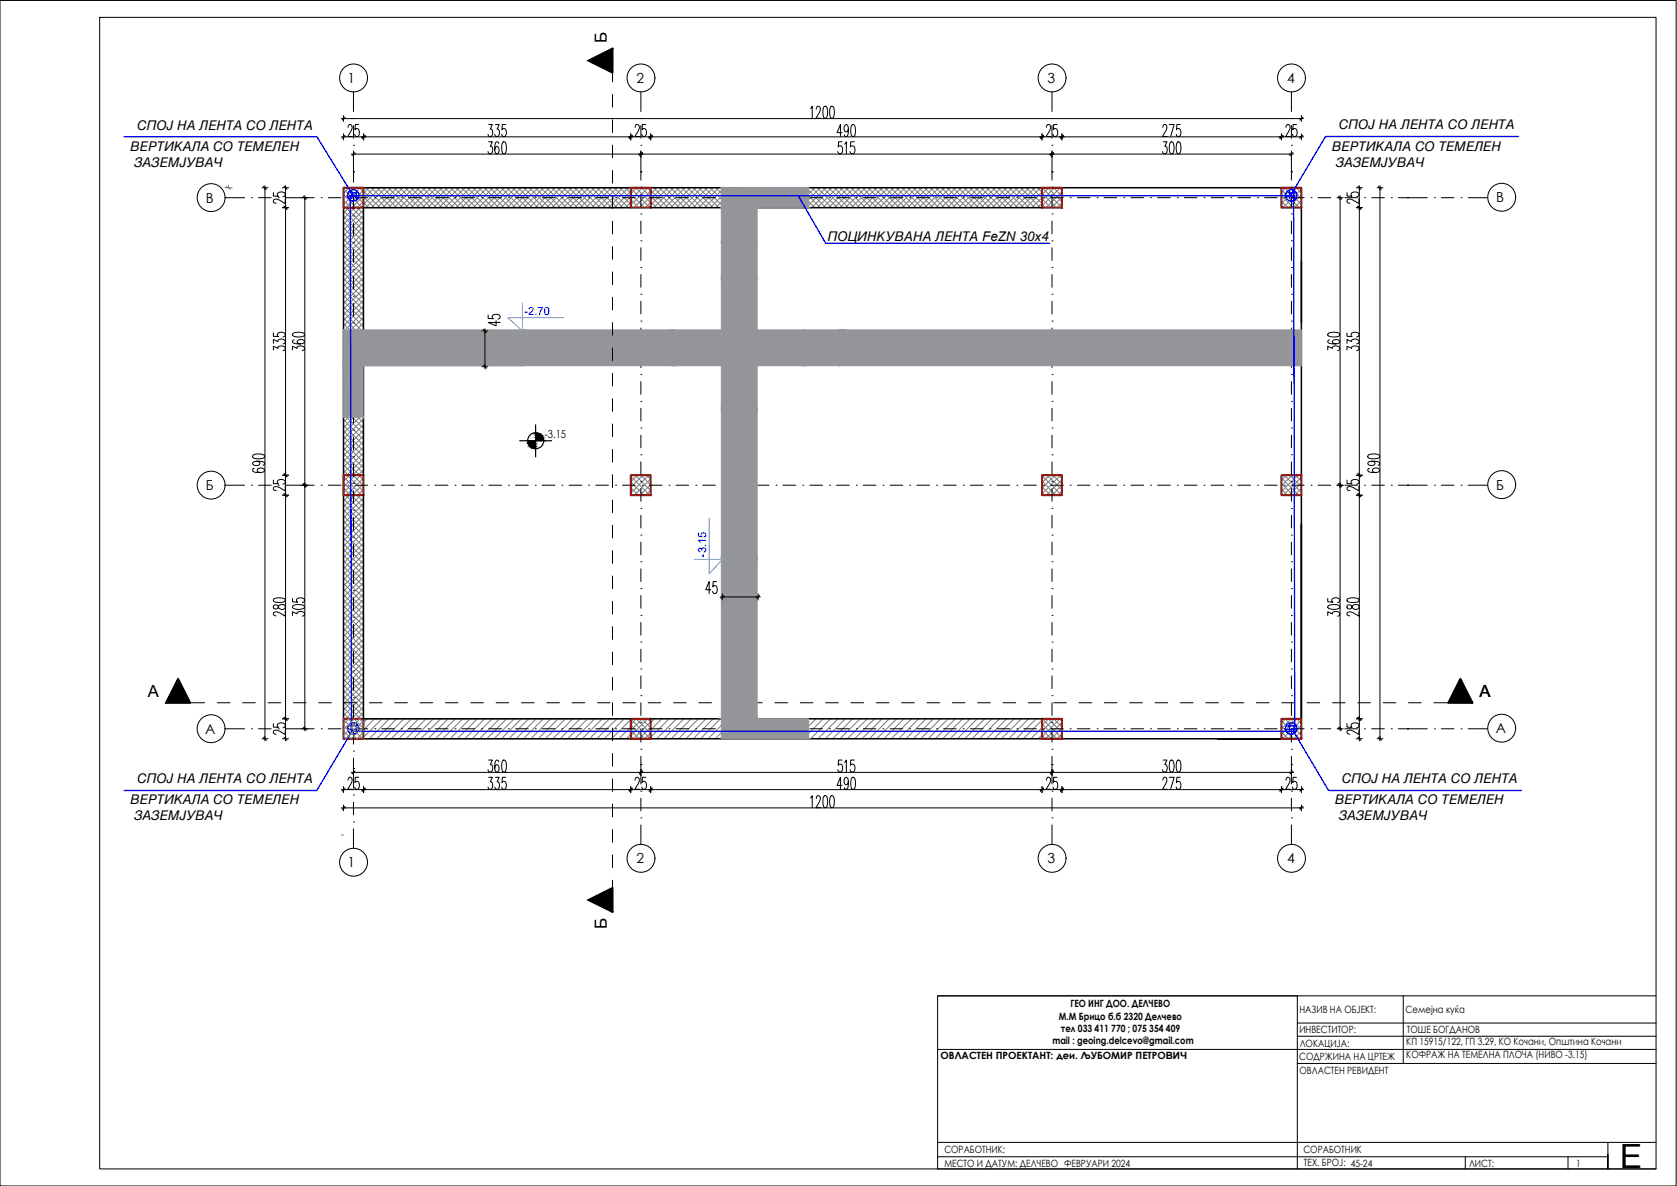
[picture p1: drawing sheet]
<svg xmlns="http://www.w3.org/2000/svg" width="420mm" height="297mm" viewBox="0 0 420 297" stroke-linecap="round" stroke-linejoin="round" font-family="sans-serif">
<defs><g id="words">
<text font-size="8.4" x="405.9" y="292.4">E</text>
<g font-size="4.2">
<text x="152.1" y="10.7" transform="rotate(-90 152.1 10.7)">Б</text>
<text x="37" y="174.7">А</text>
<text x="370.7" y="174.7">А</text>
<text x="152.1" y="232.8" transform="rotate(-90 152.1 232.8)">Б</text>
</g>
<g font-size="3.5">
<text x="87.1" y="20.7">1</text>
<text x="159.5" y="20.7">2</text>
<text x="262.5" y="20.7">3</text>
<text x="322.5" y="20.7">4</text>
<text x="51.6" y="50.7">В</text>
<text x="374.9" y="50.6">В</text>
<text x="51.6" y="122.8">Б</text>
<text x="374.9" y="122.6">Б</text>
<text x="51.4" y="183.7">А</text>
<text x="374.8" y="183.6">А</text>
<text x="87.1" y="217.2">1</text>
<text x="159.5" y="216.2">2</text>
<text x="262.5" y="216.2">3</text>
<text x="322.5" y="216.2">4</text>
</g>
<g font-size="3.3">
<text x="34.4" y="32.5">SPOJ NA LENTA SO LENTA</text>
<text x="335.4" y="32.4">SPOJ NA LENTA SO LENTA</text>
<text x="32.6" y="37.7">VERTIKALA SO TEMELEN</text>
<text x="33.7" y="41.8">ZAZEMJUVA^</text>
<text x="333.7" y="37.7">VERTIKALA SO TEMELEN</text>
<text x="334.7" y="41.7">ZAZEMJUVA^</text>
<text x="207.4" y="60.4">POCINKUVANA LENTA FeZN 30h4</text>
<text x="34.4" y="196.2">SPOJ NA LENTA SO LENTA</text>
<text x="336.2" y="196.2">SPOJ NA LENTA SO LENTA</text>
<text x="32.6" y="201.5">VERTIKALA SO TEMELEN</text>
<text x="334.4" y="201.5">VERTIKALA SO TEMELEN</text>
<text x="33.7" y="205.5">ZAZEMJUVA^</text>
<text x="335.5" y="205.5">ZAZEMJUVA^</text>
</g>
<g font-size="2.8" fill="#00f">
<text x="131.4" y="78.8">-2.70</text>
<text x="176.9" y="139.7" transform="rotate(-90 176.9 139.7)">-3.15</text>
</g>
<text font-size="2.8" x="136.5" y="109.6">-3.15</text>
<g font-size="2.5">
<text x="265.3" y="255.3">М.М Брицо б.б 2320 Делчево</text>
<text x="268.2" y="252.3">ГЕО ИНГ ДОО. ДЕЛЧЕВО</text>
<text x="325.5" y="253.8">НАЗИВ НА ОБЈЕКТ:</text>
<text x="352.2" y="253.6">Семејна куќа</text>
<text x="263.7" y="261.5">mail : geoing.delcevo@gmail.com</text>
<text x="265.8" y="258.4">тел 033 411 770 ; 075 354 409</text>
<text x="325.5" y="258.6">ИНВЕСТИТОР:</text>
<text x="325.6" y="262.2">ЛОКАЦИЈА:</text>
<text x="352.3" y="261.7">КП 15915/122, ГП 3.29, КО Кочани, Општина Кочани</text>
<text x="352.5" y="258.7">ТОШЕ БОГДАНОВ</text>
<text x="235.6" y="265.2">ОВЛАСТЕН ПРОЕКТАНТ: деи. ЉУБОМИР ПЕТРОВИЧ</text>
<text x="325.5" y="265.5">СОДРЖИНА НА ЦРТЕЖ</text>
<text x="325.6" y="268.9">ОВЛАСТЕН РЕВИДЕНТ</text>
<text x="352.3" y="264.9">КОФРАЖ НА ТЕМЕЛНА ПЛОЧА (НИВО -3.15)</text>
<text x="236.6" y="288.7">СОРАБОТНИК:</text>
<text x="236.6" y="292.2">МЕСТО И ДАТУМ: ДЕЛЧЕВО ФЕВРУАРИ 2024</text>
<text x="326.6" y="288.8">СОРАБОТНИК</text>
<text x="326.7" y="292.1">ТЕХ. БРОЈ: 45-24</text>
<text x="368" y="292.3">ЛИСТ:</text>
<text x="394.9" y="292.2">1</text>
</g>
</g></defs>
<!-- layer: hatch -->
<g fill="none" stroke="#7a7a7a" stroke-width=".25">
<path d="M86.1 51.6l.4 .4M86.1 50.2l1.8 1.8M86.1 48.8l3.2 3.2M86.1 47.4l4.7 4.6M86.1 59.8l5 5M86.1 58.4l5 5M86.1 57l5 5M86.1 55.6l5 5M86.1 54.2l5 5M86.1 52.8l5 5M86.7 52l4.4 4.4M87.2 47l3.9 3.9"/>
<path d="M87.4 47l-1.3 1.4M87.4 52l-1.3 1.4M88.1 52l3 2.9M88.6 47l2.5 2.5M88.8 52l-2.7 2.8M88.9 47l-2.8 2.8M89.6 52l1.5 1.5M90 47l1.1 1.1M90.3 47l-4.2 4.2M90.3 52l-4.2 4.2M91.1 47h66.9v5h-66.9zM91.1 47.7l-4.4 4.3"/>
<path d="M91.1 49.1l-3 2.9M91.1 50.4l-1.6 1.6M91.1 51.9l-.2 .1 .2 .1M91.1 52.6l-5 5M91.1 54l-5 5M91.1 55.4l-5 5M91.1 58.3l-5 5M91.1 59.7l-5 5M91.1 50.7l1.3 1.3M91.1 49.3l2.7 2.7M91.1 47.9l4.1 4.1M91.1 56.8l-5 5.1"/>
<path d="M91.7 47l4.9 5M92.4 47l-1.3 1.4M93 47l5 5M93.8 47l-2.7 2.8M94.4 47l5 5M95.2 47l-4.1 4.2M95.9 47l5 5M96.6 47l-4.9 5M97.3 47l5 5M98 47l-5 5M98.7 47l5 5M99.5 47l-5 5"/>
<path d="M100.1 47l5 5M100.9 47l-5 5M101.5 47l5 5M102.3 47l-5 5M103 47l4.9 5M103.7 47l-5 5M104.4 47l4.9 5M105.1 47l-5 5M105.8 47l5 5M106.6 47l-5 5M107.2 47l5 5M107.9 47l-4.9 5"/>
<path d="M108.6 47l5 5M109.4 47l-5 5M110 47l5 5M110.8 47l-5 5M111.4 47l5 5M112.2 47l-5 5M112.9 47l5 5M113.6 47l-5 5M114.3 47l5 5M115 47l-5 5M115.7 47l5 5M116.5 47l-5 5"/>
<path d="M117.1 47l5 5M117.9 47l-5 5M118.5 47l5 5M119.3 47l-5 5M119.9 47l5 5M120.7 47l-5 5M121.3 47l5 5M122.1 47l-5 5M122.7 47l5.1 5M123.5 47l-5 5M124.2 47l5 5M124.9 47l-5 5"/>
<path d="M125.6 47l5 5M126.4 47l-5.1 5M127 47l5 5M127.8 47l-5 5M128.4 47l5 5M129.2 47l-5 5M129.8 47l5 5M130.6 47l-5 5M131.2 47l5 5M132 47l-5 5M132.6 47l5 5M133.4 47l-5 5"/>
<path d="M134.1 47l5 5M134.8 47l-5 5M135.5 47l5 5M136.2 47l-5 5M136.9 47l5 5M137.7 47l-5 5M138.3 47l5 5M139.1 47l-5 5M139.7 47l5 5M140.5 47l-5 5M141.1 47l5 5M141.9 47l-5 5"/>
<path d="M142.5 47l5 5M143.3 47l-5 5M144 47l5 5M144.7 47l-5 5M145.4 47l5 5M146.1 47l-5 5M146.8 47l5 5M147.6 47l-5 5M148.2 47l5 5M149 47l-5 5M149.6 47l5 5M150.4 47l-5 5"/>
<path d="M151 47l5 5M151.8 47l-5 5M152.4 47l5 5M153.2 47l-5 5M153.8 47l4.2 4.2M154.6 47l-5 5M155.3 47l2.7 2.8M156 47l-5 5M156.7 47l1.3 1.4M157.4 47l-5 5M158 51.4l.6 .6M158 47.9l-4.1 4.1"/>
<path d="M158 49.3l-2.7 2.7M158 50.7l-1.3 1.3M158.2 47l-.2 .1 4.9 4.9M159.3 47l3.7 3.7M159.6 47l-1.6 1.6 3.5 3.4M160.7 47l2.3 2.3M161 47l-3 3 2.1 2M162.1 47l.9 .9M162.4 47l-4.4 4.4M163 47.8l-4.2 4.2M163 49.2l-2.8 2.8M163 50.7l-1.4 1.3"/>
<path d="M163 51.9l.1 .1M163 50.5l1.5 1.5M163 49.1l2.9 2.9M163 47.7l4.3 4.3M163.1 47l-.1 .1M163.7 47l5 5M164.5 47l-1.5 1.5M165.2 47l5 5M165.9 47l-2.9 2.9M166.6 47l5 5M167.3 47l-4.3 4.4M168 47l5 5"/>
<path d="M168.8 47l-5 5M169.4 47l5 5M170.2 47l-5 5M170.8 47l5 5M171.6 47l-5 5M172.3 47l4.9 5M173 47l-5 5M173.7 47l4.9 5M174.4 47l-5 5M175 47l5.1 5M175.9 47l-5 5M176.5 47l5 5"/>
<path d="M177.2 47l-4.9 5M177.9 47l5 5M178.7 47l-5 5M179.3 47l5 5M180.1 47l-5 5M180.7 47l5 5M181.5 47l-5 5M182.2 47l5 5M182.9 47l-5 5M183.6 47l5 5M184.3 47l-5 5M185 47l4.9 5"/>
<path d="M185.8 47l-5.1 5M186.4 47l5 5M187.2 47l-5 5M187.8 47l5 5M188.6 47l-5 5M189.2 47l5 5M190 47l-5 5M190.6 47l5 5M191.4 47l-5 5M192 47l5 5M192.8 47l-5 5M193.5 47l5 5"/>
<path d="M194.2 47l-5 5M194.9 47l5 5M195.6 47l-5 5M196.3 47l5 5M197.1 47l-5 5M197.7 47l5 5M198.5 47l-5 5M199.1 47l5 5M199.9 47l-5 5M200.5 47l5 5M201.3 47l-5 5M201.9 47l5 5"/>
<path d="M202.7 47l-5 5M203.4 47l5 5M204.1 47l-5 5M204.8 47l5 5M205.5 47l-5 5M206.2 47l5 5M207 47l-5 5M207.6 47l5 5M208.4 47l-5 5M209 47l5 5M209.8 47l-5 5M210.4 47l5 5"/>
<path d="M211.2 47l-5 5M211.8 47l5 5M212.6 47l-5 5M213.2 47l5.1 5M214 47l-5 5M214.7 47l5 5M215.4 47l-5 5M216.1 47l5 5M216.9 47l-5.1 5M217.5 47l5 5M218.3 47l-5 5M218.9 47l5 5"/>
<path d="M219.7 47l-5 5M220.3 47l5 5M221.1 47l-5 5M221.7 47l5 5M222.5 47l-5 5M223.1 47l5 5M223.9 47l-5 5M224.6 47l5 5M225.3 47l-5 5M226 47l5 5M226.7 47l-5 5M227.4 47l5 5"/>
<path d="M228.2 47l-5 5M228.8 47l5 5M229.6 47l-5 5M230.2 47l5 5M231 47l-5 5M231.6 47l5 5M232.4 47l-5 5M233 47l5 5M233.8 47l-5 5M234.5 47l5 5M235.2 47l-4.9 5M235.9 47l5 5"/>
<path d="M236.6 47l-5 5M237.3 47l5 5M238.1 47l-5.1 5M238.7 47l5 5M239.5 47l-5 5M240.1 47l5 5M240.9 47l-5 5M241.6 47l4.9 5M242.3 47l-5 5M243 47l4.9 5M243.7 47l-5 5M244.3 47l5 5"/>
<path d="M245.2 47l-5 5M245.8 47l5 5M246.5 47l-4.9 5M247.2 47l5 5M247.9 47l-4.9 5M248.6 47l5 5M249.4 47l-5 5M250 47l5 5M250.8 47l-5 5M251.4 47l5.1 5M252.2 47l-5 5M252.9 47l5 5"/>
<path d="M253.6 47l-5 5M254.3 47l4.9 5M255 47l-5 5M255.7 47l5 5M256.5 47l-5 5M257.1 47l4 4M257.9 47l-5 5M258.5 47l2.6 2.6M259.3 47l-5 5M259.9 47l1.2 1.2M260.7 47l-5 5M261.1 51.2l.8 .8"/>
<path d="M261.1 49.8l2.2 2.2M261.1 48.4l3.6 3.6M261.1 48.1l-4 3.9M261.1 49.5l-2.6 2.5M261.1 50.9l-1.2 1.1M261.1 47l5 5M261.4 47l-.3 .4M262.5 47l3.6 3.6M262.8 47l-1.7 1.8M263.9 47l2.2 2.1M264.2 47l-3.1 3.2M265.3 47l.8 .7"/>
<path d="M265.6 47l-4.5 4.6M266.1 48l-4.1 4M266.1 49.4l-2.7 2.6M266.1 50.8l-1.3 1.2M321.1 51.8l.2 .2M321.1 50.4l1.6 1.6M321.1 49l3 3M321.1 47.6l4.4 4.4M321.9 47l4.2 4.2M322.2 47l-1.1 1.2M323.3 47l2.8 2.8M323.6 47l-2.5 2.6"/>
<path d="M324.7 47l1.4 1.3M325 47l-3.9 4M326.1 47.4l-4.7 4.6M326.1 48.8l-3.3 3.2M326.1 50.2l-1.8 1.8M326.1 51.6l-.4 .4M86.1 79.7l5 5M86.1 78.2l5 5M86.1 76.8l5 5M86.1 75.4l5 5M86.1 74l5 5M86.1 72.6l5 5"/>
<path d="M86.1 71.1l5 5M86.1 69.8l5 4.9M86.1 68.3l5 5M86.1 66.9l5 5M86.1 65.5l5 5M86.1 64.1l5 5M86.1 62.7l5 5M86.1 61.2l5 5M91.1 61.1l-5 5M91.1 62.5l-5 5M91.1 65.3l-5 5M91.1 66.7l-5 5"/>
<path d="M91.1 69.6l-5 5M91.1 72.4l-5 5M91.1 73.8l-5 5M91.1 76.7l-5 4.9M91.1 63.9l-5 5M91.1 68.2l-5 5M91.1 71l-5 5M91.1 75.3l-5 4.9M91.1 78l-5 5.1M91.1 79.5l-5 5M86.1 99.4l5 5M86.1 98l5 5"/>
<path d="M86.1 96.6l5 5M86.1 95.2l5 5M86.1 93.8l5 5M86.1 92.4l5 5M86.1 91l5 5M86.1 89.5l5 5.1M86.1 88.1l5 5M86.1 86.7l5 5M86.1 85.3l5 5M86.1 83.9l5 5M86.1 82.5l5 5M86.1 81.1l5 4.9"/>
<path d="M91.1 80.9l-5 5M91.1 83.7l-5 5M91.1 85.2l-5 5M91.1 86.6l-5 5M91.1 88l-5 4.9M91.1 90.8l-5 5M91.1 92.2l-5 5M91.1 93.6l-5 5M91.1 95l-5 5M91.1 97.9l-5 5M91.1 99.3l-5 5M91.1 82.3l-5 5"/>
<path d="M91.1 89.4l-5 5M91.1 96.5l-5 5M86.1 119.5l4.5 4.5M86.1 117.8l1.1 1.2M86.1 116.4l2.5 2.6M86.1 115l3.9 4M86.1 113.6l5 5M86.1 112.2l5 5M86.1 110.7l5 5.1M86.1 109.3l5 5M86.1 107.9l5 5M86.1 106.5l5 5"/>
<path d="M86.1 105.1l5 5M86.1 103.7l5 5M86.1 102.3l5 5M86.1 100.9l5 5M86.1 119v.1M87 119l4.1 4M87.5 119l-1.4 1.5M88.5 119l2.6 2.6M89 119l-2.9 2.9M89.9 119l1.2 1.2M90.4 119l-4.3 4.3M91.1 119.7l-4.3 4.3"/>
<path d="M91.1 100.7l-5 5M91.1 102.1l-5 5M91.1 103.5l-5 5M91.1 104.9l-5 5M91.1 106.4l-5 5M91.1 107.8l-5 5M91.1 110.6l-5 5M91.1 109.2l-5 5M91.1 112l-5 5M91.1 113.4l-5 5M91.1 114.8l-4.2 4.2M91.1 116.2l-2.8 2.8"/>
<path d="M91.1 117.7l-1.4 1.3M158.2 119l-.2 .3 4.8 4.7M159.2 119l3.8 3.9M159.7 119l-1.7 1.7 3.3 3.3M160.6 119l2.4 2.4M161.1 119l-3.1 3.1 1.9 1.9M162 119l1 1M162.5 119l-4.5 4.5 .5 .5M163 119.9l-4.1 4.1M261.1 119.1l4.9 4.9M261.5 119l-.4 .5M262.4 119l3.7 3.7"/>
<path d="M262.9 119l-1.8 1.9M263.8 119l2.3 2.3M264.3 119l-3.2 3.3M265.2 119l.9 .8M265.7 119l-4.6 4.7M321.1 119.7l4.3 4.3M321.8 119l4.3 4.3M322.3 119l-1.2 1.3M323.2 119l2.9 2.9M323.7 119l-2.6 2.7M324.6 119l1.5 1.5M325.1 119l-4 4.1"/>
<path d="M326.1 119h.1M326.1 119.5l-4.5 4.5M86.1 123.7l.3 .3M86.1 122.3l1.7 1.7M86.1 120.9l3.1 3.1M86.1 139.1l5 4.9M86.1 137.6l5 5M86.1 136.2l5 5M86.1 134.8l5 5M86.1 133.4l5 5M86.1 132l5 5M86.1 130.5l5 5"/>
<path d="M86.1 129.1l5 5M86.1 127.7l5 5M86.1 126.3l5 5M86.1 124.9l5 5M86.1 124v.1M86.6 124l4.5 4.5M87.5 124l-1.4 1.5M88 124l3.1 3.1M88.9 124l-2.8 2.9M89.5 124l1.6 1.6M90.3 124l-4.2 4.3M90.8 124l.3 .2"/>
<path d="M91.1 121.2l-2.9 2.8M91.1 122.6l-1.5 1.4M91.1 124h.1M91.1 124.7l-5 5M91.1 126.1l-5 5M91.1 129l-5 5M91.1 130.4l-5 5M91.1 131.8l-5 5M91.1 133.2l-5 5M91.1 136l-5 5M91.1 138.9l-5 5M91.1 127.6l-5 5"/>
<path d="M91.1 134.6l-5 5M91.1 137.4l-5 5.1M163 121.4l-2.7 2.6M163 122.8l-1.2 1.2M261.1 123.3l.6 .7M261.1 121.9l2 2.1M261.1 120.5l3.5 3.5M266.1 120.1l-3.9 3.9M266.1 121.5l-2.5 2.5M266.1 123l-1.1 1M321.1 123.9v.1M321.1 122.5l1.4 1.5"/>
<path d="M321.1 121.1l2.9 2.9M326.1 120.9l-3.1 3.1M326.1 122.3l-1.7 1.7M326.1 123.8l-.3 .2M86.1 158.8l5 5M86.1 157.4l5 5M86.1 156l5 5M86.1 154.6l5 5M86.1 153.2l5 5M86.1 151.8l5 4.9M86.1 150.4l5 4.9M86.1 148.9l5 5"/>
<path d="M86.1 147.5l5 5M86.1 146.1l5 5M86.1 144.7l5 5M86.1 143.3l5 5M86.1 141.8l5 5M86.1 140.4l5 5M91.1 140.3l-5 5M91.1 143.1l-5 5M91.1 146l-5 4.9M91.1 148.8l-5 5M91.1 141.7l-5 5M91.1 144.5l-5 5"/>
<path d="M91.1 147.3l-5 5M91.1 150.2l-5 5M91.1 151.6l-5 5M91.1 153l-5 5M91.1 154.4l-5 5M91.1 155.9l-5 5M91.1 157.3l-5 4.9M91.1 158.7l-5 5M86.1 178.6l1.4 1.4M86.1 177.2l2.8 2.8M86.1 175.8l4.2 4.2M86.1 174.4l5 5"/>
<path d="M86.1 173l5 5M86.1 171.6l5 5M86.1 170.1l5 5.1M86.1 168.7l5 5M86.1 167.3l5 5M86.1 165.9l5 5M86.1 164.5l5 5M86.1 163.1l5 4.9M86.1 161.7l5 5M86.1 160.3l5 5M91.1 161.5l-5 5M91.1 164.3l-5 5"/>
<path d="M91.1 167.2l-5 5M91.1 168.6l-5 5M91.1 170l-5 5M91.1 171.4l-5 5M91.1 174.2l-5 5M91.1 177.1l-3 2.9M91.1 178.5l-1.6 1.5M91.1 160.1l-5 5M91.1 162.9l-5 5M91.1 165.7l-5 5.1M91.1 172.8l-5 5M91.1 175.6l-4.4 4.4"/>
<path d="M91.1 179.9l-.2 .1M86.1 180.2l4.7 4.8 .3-.2M86.1 184.5l.5 .5M86.1 183.1l1.9 1.9M86.1 181.7l3.3 3.3M87.2 180l3.9 3.8M87.4 180l-1.3 1.3M88.6 180l2.5 2.4M88.8 180l-2.7 2.7M90 180l1.1 1 .9-1M90.2 180l-4.1 4.1M91.1 180h66.9v5h-66.9z"/>
<path d="M91.1 180.6l-4.5 4.4M91.1 182l-3.1 3M91.1 183.4l-1.6 1.6M93.9 180l-2.8 2.8M95.7 180l-4.6 4.6M97.5 180l-5 5M99.4 180l-5 5M101.2 180l-5 5M103.1 180l-5.1 5M104.9 180l-5 5M106.7 180l-5 5M108.6 180l-5 5"/>
<path d="M110.4 180l-5 5M112.3 180l-5 5M114.1 180l-5 5M116 180l-5.1 5M117.8 180l-5 5M119.6 180l-5 5M121.5 180l-5 5M123.3 180l-5 5M125.1 180l-5 5M127 180l-5 5M128.8 180l-5 5M130.6 180l-5 5"/>
<path d="M132.5 180l-5 5M134.3 180l-5 5M136.1 180l-5 5M138 180l-5 5M139.8 180l-5 5M141.7 180l-5 5M143.5 180l-5 5M145.3 180l-5 5M147.2 180l-5 5M149 180l-5 5M150.9 180l-5 5M152.7 180l-5 5"/>
<path d="M154.6 180l-5.1 5M156.4 180l-5 5M158 181.5l3.5 3.5 1.5-1.5M158 180.2l-4.8 4.8M158 182.1l-2.9 2.9M158 183.9l-1.1 1.1M158.1 180l4.8 5M159.3 180l3.7 3.7M159.5 180l-1.5 1.5M160.8 180l2.2 2.3M160.9 180l-2.9 2.9 2.1 2.1M162.2 180l.8 .8"/>
<path d="M162.3 180l-4.3 4.3 .7 .7M163 180.7l-4.3 4.3M163 182.1l-2.9 2.9M163 185h.1M164 180l-1 1M165.8 180l-2.8 2.8M167.6 180l-4.6 4.6M169.5 180l-5 5M171.3 180l-5 5M173.2 180l-5 5M175 180l-5 5M176.9 180l-5 5"/>
<path d="M178.7 180l-5 5M180.5 180l-5 5M182.4 180l-5 5M184.2 180l-5 5M186.1 180l-5 5M187.9 180l-5 5M189.7 180l-5 5M191.6 180l-5 5M193.4 180l-5 5M195.2 180l-5 5M197.1 180l-5 5M198.9 180l-5 5"/>
<path d="M200.7 180l-5 5M202.6 180l-5 5M204.4 180l-5 5M206.2 180l-4.9 5M208.1 180l-5 5M209.9 180l-5 5M211.8 180l-5 5M213.6 180l-5 5M215.5 180l-5.1 5M217.3 180l-5 5M219.1 180l-5 5M221 180l-5 5"/>
<path d="M222.8 180l-5 5M224.7 180l-5 5M226.5 180l-5 5M228.3 180l-5 5M230.2 180l-5 5M232 180l-5 5M233.8 180l-4.9 5M235.7 180l-5 5M237.5 180l-5 5M239.4 180l-5 5M241.2 180l-5 5M243 180l-5 5"/>
<path d="M244.9 180l-5 5M246.7 180l-5 5M248.5 180l-5 5M250.4 180l-5 5M252.2 180l-5 5M254.1 180l-5.1 5M255.9 180l-5 5M257.7 180l-5 5M259.6 180l-5 5M261.1 181.3l3.7 3.7M261.1 180.4l-4.7 4.6M261.1 182.2l-2.8 2.8"/>
<path d="M261.1 184.1l-1 .9M261.2 180l4.9 4.9M261.3 180l-.2 .3M262.6 180l3.5 3.5M262.7 180l-1.6 1.7M264 180l2.1 2.1M264.1 180l-3 3.1M265.4 180l.7 .7M265.6 180l-4.5 4.5M266.1 180.9l-4.1 4.1-.9-.9M266.1 182.4l-2.7 2.6-2.3-2.3M266.1 183.8l-1.3 1.2"/>
<path d="M321.1 180.5l4.5 4.5 .5-.4M321.1 184.7l.2 .3M321.1 183.3l1.6 1.7M321.1 181.9l3 3.1M322 180l4.1 4.1M322.1 180l-1 1.1M323.4 180l2.7 2.7M323.5 180l-2.4 2.5M324.8 180l1.3 1.3M325 180l-3.9 3.9M326.1 180.3l-4.7 4.7M326.1 181.7l-3.3 3.3"/>
<path d="M326.1 183.2l-1.9 1.8"/>
</g>
<g fill="none" stroke="#000" stroke-width=".25">
<path d="M0 .1h419.9v296.9h-419.9zM234.9 249.4h180M325 259.5h89.9M325 256.2h89.9M351.6 249.4v16.9M234.9 262.8h180M325 266.3h89.9M234.9 289.7h167.9M234.9 286.1h180M325 292.8v-43.4h-90.1v43.4h180M367.1 289.7v3.1M392.9 289.7v3.1"/>
<path d="M402.8 286.1v6.7v-3.7"/>
</g>
<path d="M25 4.3h389.9v288.5h-389.9z" fill="none" stroke="#000" stroke-width=".25"/>
<!-- layer: Structural - Bearing -->
<g fill="none" stroke="#000" stroke-width=".38">
<path d="M86.1 52v128M91.1 47h66.9M158 52h-66.9v67M163 47h98.1M163 52h98.1M266.1 47h55M326.1 52v67M91.1 124v56h66.9M326.1 124v56v-48.8M91.1 185h66.9M163 185h98.1M163 180h98.1"/>
<path d="M266.1 185h55h-16"/>
</g>
<path d="M86.1 53.2v40" fill="none" stroke="#000" stroke-width=".25"/>
<!-- layer: New_Structural - Bearing_Pen_No__8 -->
<path d="M86.1 47h5v5h-5zM158 47h5v5h-5zM261.1 47h5v5h-5zM321.1 47h5v5h-5zM86.1 119h5v5h-5zM158 119h5v5h-5zM261.1 119h5v5h-5zM321.1 119h5v5h-5zM86.1 180h5v5h-5zM158 180h5v5h-5zM261.1 180h5v5h-5zM321.1 180h5v5h-5z" fill="none" stroke="#a80f02" stroke-width=".51"/>
<path d="M91.1 180v5" fill="none" stroke="#fff" stroke-width=".25"/>
<path d="M86.1 180l5 5h-5zM86.1 180l5 5v-5z" fill="#fff" stroke="#fff" stroke-width=".25"/>
<path d="M86.1 180h.1M86.1 185h.1M91.1 185h.1M91.1 180h.1" fill="none" stroke="#dedede" stroke-width=".25"/>
<!-- layer: OSKI -->
<g fill="none" stroke="#000" stroke-width=".25">
<path d="M88.6 36.4h.1M88.6 29.7h.1M88.6 23v4.9M88.6 31.4v3.2M88.6 38.1v7.5M160.6 36.4h.1M160.6 29.7h.1M160.6 23v4.9M160.6 31.4v3.2M160.6 38.1v7M263.6 36.4h.1M263.6 29.7h.1"/>
<path d="M263.6 23v4.9M263.6 31.4v3.2M263.6 38.1v7M323.6 36.4h.1M323.6 29.7h.1M323.6 23v4.9M323.6 31.4v3.2M323.6 38.1v7M56.4 49.5h4.9M63 49.5h.1M64.8 49.5h3.1M69.7 49.5h.1"/>
<path d="M71.5 49.5h7.2M80.5 49.5h.1M82.3 49.5h3.1M87.2 49.5h.1M88.6 54.1h.1M88.6 47.4h.1M88.6 49.1v3.2M88.6 55.9v3.1M88.9 49.5h3.2M93.9 49.5h.1M95.6 49.5h3.2M100.6 49.5h.1"/>
<path d="M102.4 49.5h3.1M107.3 49.5h.1M109.1 49.5h3.1M114 49.5h.1M115.7 49.5h3.2M120.7 49.5h.1M122.5 49.5h3.1M127.4 49.5h.1M129.2 49.5h3.1M134.1 49.5h.1M135.8 49.5h3.2M140.8 49.5h.1"/>
<path d="M142.6 49.5h3.2M147.5 49.5h.1M149.3 49.5h3.1M154.2 49.5h.1M156 49.5h3.1M160.6 53.6h.1M160.6 46.9h.1M160.6 48.7v3.1M160.6 55.4v3.1M160.9 49.5h.1M162.7 49.5h3.2M167.6 49.5h.1"/>
<path d="M169.4 49.5h3.2M174.3 49.5h.1M176.1 49.5h3.1M181 49.5h.1M182.8 49.5h3.2M187.7 49.5h.1M189.5 49.5h3.2M194.4 49.5h.1M196.2 49.5h3.1M201.1 49.5h.1M202.9 49.5h3.2M207.8 49.5h.1"/>
<path d="M209.6 49.5h3.2M214.5 49.5h.1M216.3 49.5h3.2M221.2 49.5h.1M223 49.5h3.2M227.9 49.5h.1M229.7 49.5h3.2M234.7 49.5h.1M236.4 49.5h3.2M241.3 49.5h.1M243.1 49.5h3.2M248 49.5h.1"/>
<path d="M249.8 49.5h3.2M254.8 49.5h.1M256.5 49.5h3.2M261.5 49.5h.1M263.2 49.5h3.2M263.6 53.6h.1M263.6 46.9h.1M263.6 48.7v3.1M263.6 55.4v3.1M268.1 49.5h.1M269.9 49.5h3.2M274.9 49.5h.1"/>
<path d="M276.6 49.5h3.2M281.6 49.5h.1M283.3 49.5h3.2M288.2 49.5h.1M290 49.5h3.2M295 49.5h.1M296.7 49.5h3.2M301.7 49.5h.1M303.4 49.5h3.2M308.4 49.5h.1M310.1 49.5h3.2M315.1 49.5h.1"/>
<path d="M316.8 49.5h3.2M321.8 49.5h.1M323.6 53.6h.1M323.6 46.9h.1M323.6 49.5h3.1M323.6 48.7v3.1M323.6 55.4v3.1M328.5 49.5h.1M330.2 49.5h3.2M335.2 49.5h.1M336.9 49.5h3.2M341.9 49.5h.1"/>
<path d="M343.7 49.5h3.1M348.6 49.5h.1M350.4 49.5h7.2M359.4 49.5h.1M361.1 49.5h3.2M366.1 49.5h.1M367.8 49.5h4.9M88.6 74.2h.1M88.6 67.5h.1M88.6 60.8h.1M88.6 62.6v3.1M88.6 69.2v3.2"/>
<path d="M88.6 76v3.1M160.6 73.7h.1M160.6 67h.1M160.6 60.3h.1M160.6 62v3.2M160.6 68.8v3.2M160.6 75.5v3.1M263.6 73.7h.1M263.6 67h.1M263.6 60.3h.1M263.6 62v3.2M263.6 68.8v3.2"/>
<path d="M263.6 75.5v3.1M323.6 73.7h.1M323.6 67h.1M323.6 60.3h.1M323.6 62v3.2M323.6 68.8v3.2M323.6 75.5v3.1M88.6 94.3h.1M88.6 87.6h.1M88.6 80.9h.1M88.6 82.7v3.1M88.6 89.4v3.1"/>
<path d="M88.6 96.1v3.2M160.6 93.8h.1M160.6 87.1h.1M160.6 80.4h.1M160.6 82.2v3.1M160.6 88.9v3.2M160.6 95.6v3.1M263.6 93.8h.1M263.6 87.1h.1M263.6 80.4h.1M263.6 82.2v3.1M263.6 88.9v3.2"/>
<path d="M263.6 95.6v3.1M323.6 93.8h.1M323.6 87.1h.1M323.6 80.4h.1M323.6 82.2v3.1M323.6 88.9v3.2M323.6 95.6v3.1M88.6 114.4h.1M88.6 107.7h.1M88.6 101h.1M88.6 102.8v3.1M88.6 109.5v3.1"/>
<path d="M88.6 116.2v3.2M160.6 113.9h.1M160.6 107.2h.1M160.6 100.5h.1M160.6 102.3v3.1M160.6 109v3.2M160.6 115.7v3.2M263.6 113.9h.1M263.6 107.2h.1M263.6 100.5h.1M263.6 102.3v3.1M263.6 109v3.2"/>
<path d="M263.6 115.7v3.2M323.6 113.9h.1M323.6 107.2h.1M323.6 100.5h.1M323.6 102.3v3.1M323.6 109v3.2M323.6 115.7v3.2M56.4 121.5h4.9M63 121.5h.1M64.8 121.5h3.1M69.7 121.5h.1M71.5 121.5h7.2"/>
<path d="M80.5 121.5h.1M82.3 121.5h3.1M87.2 121.5h.1M88.6 134.5h.1M88.6 127.8h.1M88.6 121.1h.1M88.6 122.9v3.2M88.6 129.6v3.1M88.6 136.3v3.1M88.9 121.5h3.2M93.9 121.5h.1M95.6 121.5h3.2"/>
<path d="M100.6 121.5h.1M102.4 121.5h3.1M107.3 121.5h.1M109.1 121.5h3.1M114 121.5h.1M115.7 121.5h3.2M120.7 121.5h.1M122.5 121.5h3.1M127.4 121.5h.1M129.2 121.5h3.1M134.1 121.5h.1M135.8 121.5h3.2"/>
<path d="M140.8 121.5h.1M142.6 121.5h3.2M147.5 121.5h.1M149.3 121.5h3.1M154.2 121.5h.1M156 121.5h3.1M160.6 134h.1M160.6 127.3h.1M160.6 120.6h.1M160.6 122.4v3.1M160.6 129.1v3.1M160.6 135.8v3.2"/>
<path d="M160.9 121.5h.1M162.7 121.5h3.2M167.6 121.5h.1M169.4 121.5h3.2M174.3 121.5h.1M176.1 121.5h3.1M181 121.5h.1M182.8 121.5h3.2M187.7 121.5h.1M189.5 121.5h3.2M194.4 121.5h.1M196.2 121.5h3.1"/>
<path d="M201.1 121.5h.1M202.9 121.5h3.2M207.8 121.5h.1M209.6 121.5h3.2M214.5 121.5h.1M216.3 121.5h3.2M221.2 121.5h.1M223 121.5h3.2M227.9 121.5h.1M229.7 121.5h3.2M234.7 121.5h.1M236.4 121.5h3.2"/>
<path d="M241.3 121.5h.1M243.1 121.5h3.2M248 121.5h.1M249.8 121.5h3.2M254.8 121.5h.1M256.5 121.5h3.2M261.5 121.5h.1M263.2 121.5h3.2M263.6 134h.1M263.6 127.3h.1M263.6 120.6h.1M263.6 122.4v3.1"/>
<path d="M263.6 129.1v3.1M263.6 135.8v3.2M268.1 121.5h.1M269.9 121.5h3.2M274.9 121.5h.1M276.6 121.5h3.2M281.6 121.5h.1M283.3 121.5h3.2M288.2 121.5h.1M290 121.5h3.2M295 121.5h.1M296.7 121.5h3.2"/>
<path d="M301.7 121.5h.1M303.4 121.5h3.2M308.4 121.5h.1M310.1 121.5h3.2M315.1 121.5h.1M316.8 121.5h3.2M321.8 121.5h.1M323.6 134h.1M323.6 127.3h.1M323.6 120.6h.1M323.6 121.5h3.1M323.6 122.4v3.1"/>
<path d="M323.6 129.1v3.1M323.6 135.8v3.2M328.5 121.5h.1M330.2 121.5h3.2M335.2 121.5h.1M336.9 121.5h3.2M341.9 121.5h.1M343.7 121.5h3.1M348.6 121.5h.1M350.4 121.5h7.2M359.4 121.5h.1M361.1 121.5h3.2"/>
<path d="M366.1 121.5h.1M367.8 121.5h4.9M88.6 154.6h.1M88.6 147.9h.1M88.6 141.2h.1M88.6 143v3.2M88.6 149.7v3.2M88.6 156.4v3.1M160.6 154.1h.1M160.6 147.4h.1M160.6 140.7h.1M160.6 142.5v3.2"/>
<path d="M160.6 149.2v3.1M160.6 155.9v3.2M263.6 154.1h.1M263.6 147.4h.1M263.6 140.7h.1M263.6 142.5v3.2M263.6 149.2v3.1M263.6 155.9v3.2M323.6 154.1h.1M323.6 147.4h.1M323.6 140.7h.1M323.6 142.5v3.2"/>
<path d="M323.6 149.2v3.1M323.6 155.9v3.2M88.6 174.7h.1M88.6 168h.1M88.6 161.3h.1M88.6 163.1v3.2M88.6 169.8v3.2M88.6 176.5v3.1M160.6 174.2h.1M160.6 167.5h.1M160.6 160.8h.1M160.6 162.6v3.2"/>
<path d="M160.6 169.3v3.2M160.6 176v3.2M263.6 174.2h.1M263.6 167.5h.1M263.6 160.8h.1M263.6 162.6v3.2M263.6 169.3v3.2M263.6 176v3.2M323.6 174.2h.1M323.6 167.5h.1M323.6 160.8h.1M323.6 162.6v3.2"/>
<path d="M323.6 169.3v3.2M323.6 176v3.2M56.4 182.5h4.9M63 182.5h.1M64.8 182.5h3.1M69.7 182.5h.1M71.5 182.5h7.2M80.5 182.5h.1M82.3 182.5h3.1M87.2 182.5h.1M88.6 188.1h.1M88.6 181.4h.1"/>
<path d="M88.6 199.1h.1M88.6 183.2v3.2M88.6 189.9v7.5M88.9 182.5h3.2M93.9 182.5h.1M95.6 182.5h3.2M100.6 182.5h.1M102.4 182.5h3.1M107.3 182.5h.1M109.1 182.5h3.1M114 182.5h.1M115.7 182.5h3.2"/>
<path d="M120.7 182.5h.1M122.5 182.5h3.1M127.4 182.5h.1M129.2 182.5h3.1M134.1 182.5h.1M135.8 182.5h3.2M140.8 182.5h.1M142.6 182.5h3.2M147.5 182.5h.1M149.3 182.5h3.1M154.2 182.5h.1M156 182.5h3.1"/>
<path d="M160.6 187.6h.1M160.6 180.9h.1M160.6 198.1h.1M160.6 182.7v3.2M160.6 189.4v7M160.6 199.9v3.2M160.9 182.5h.1M162.7 182.5h3.2M167.6 182.5h.1M169.4 182.5h3.2M174.3 182.5h.1M176.1 182.5h3.1"/>
<path d="M181 182.5h.1M182.8 182.5h3.2M187.7 182.5h.1M189.5 182.5h3.2M194.4 182.5h.1M196.2 182.5h3.1M201.1 182.5h.1M202.9 182.5h3.2M207.8 182.5h.1M209.6 182.5h3.2M214.5 182.5h.1M216.3 182.5h3.2"/>
<path d="M221.2 182.5h.1M223 182.5h3.2M227.9 182.5h.1M229.7 182.5h3.2M234.7 182.5h.1M236.4 182.5h3.2M241.3 182.5h.1M243.1 182.5h3.2M248 182.5h.1M249.8 182.5h3.2M254.8 182.5h.1M256.5 182.5h3.2"/>
<path d="M261.5 182.5h.1M263.2 182.5h3.2M263.6 187.6h.1M263.6 180.9h.1M263.6 198.1h.1M263.6 182.7v3.2M263.6 189.4v7M263.6 199.9v3.2M268.1 182.5h.1M269.9 182.5h3.2M274.9 182.5h.1M276.6 182.5h3.2"/>
<path d="M281.6 182.5h.1M283.3 182.5h3.2M288.2 182.5h.1M290 182.5h3.2M295 182.5h.1M296.7 182.5h3.2M301.7 182.5h.1M303.4 182.5h3.2M308.4 182.5h.1M310.1 182.5h3.2M315.1 182.5h.1M316.8 182.5h3.2"/>
<path d="M321.8 182.5h.1M323.6 187.6h.1M323.6 180.9h.1M323.6 198.1h.1M323.6 182.5h3.1M323.6 182.7v3.2M323.6 189.4v7M323.6 199.9v3.2M328.5 182.5h.1M330.2 182.5h3.2M335.2 182.5h.1M336.9 182.5h3.2"/>
<path d="M341.9 182.5h.1M343.7 182.5h3.1M348.6 182.5h.1M350.4 182.5h7.2M359.4 182.5h.1M361.1 182.5h3.2M366.1 182.5h.1M367.8 182.5h4.9M88.6 205.9h.1M88.6 200.9v3.2M88.6 207.6v4.9M160.6 204.8h.1"/>
<path d="M160.6 206.6v4.9M263.6 204.8h.1M263.6 206.6v4.9M323.6 204.8h.1M323.6 206.6v4.9"/>
</g>
<g fill="none" stroke="#000" stroke-width=".25">
<path d="M76.4 49.5h.1M88.6 43h.1M160.6 43h.1M263.6 43h.1M323.6 43h.1M335.7 49.5h.1M352.7 49.5h.1M76.4 121.5h.1M335.7 121.5h.1M352.7 121.5h.1M76.4 182.5h.1M88.6 192.5h.1"/>
<path d="M160.6 191.5h.1M263.6 191.5h.1M323.6 191.5h.1M335.7 182.5h.1M352.7 182.5h.1"/>
<circle cx="88.6" cy="19.5" r="3.5"/>
<circle cx="160.6" cy="19.5" r="3.5"/>
<circle cx="263.6" cy="19.5" r="3.5"/>
<circle cx="323.6" cy="19.5" r="3.5"/>
<circle cx="52.9" cy="49.5" r="3.5"/>
<circle cx="376.2" cy="49.4" r="3.5"/>
<circle cx="52.9" cy="121.5" r="3.5"/>
<circle cx="376.2" cy="121.4" r="3.5"/>
<circle cx="52.9" cy="182.5" r="3.5"/>
<circle cx="376.2" cy="182.4" r="3.5"/>
<circle cx="88.6" cy="215.9" r="3.5"/>
<circle cx="160.6" cy="215" r="3.5"/>
<circle cx="263.6" cy="215" r="3.5"/>
<circle cx="323.6" cy="215" r="3.5"/>
</g>
<g fill="none" stroke="#000" stroke-width=".3">
<path d="M130.2 110.4h8M134.2 106.4v8"/>
<circle cx="134.2" cy="110.4" r="2.01"/>
</g>
<g fill="#000" stroke="#000" stroke-width=".25">
<path d="M132.8 111.8h1.4v.5zM134.2 108.4l.8 .2h-.8z"/>
<path d="M132.8 111.8l.6 .5h.8zM133.4 112.3h.8v.1z"/>
<path d="M132.2 110.4l2 .8v-.8zM132.2 110.4l2 .8h-1.8z"/>
<path d="M132.4 111.2l1.8 .6v-.6zM132.4 111.2l1.8 .6h-1.4z"/>
<path d="M134.2 108.6l1.4 .4-.6-.4zM134.2 108.6l1.4 .4h-1.4z"/>
<path d="M134.2 109l1.9 .6-.5-.6zM134.2 109l1.9 .6h-1.9z"/>
<path d="M134.2 109.6l2 .8-.1-.8zM134.2 109.6l2 .8h-2z"/>
</g>
<!-- layer: Marker - Section -->
<g fill="none" stroke="#000" stroke-width=".25">
<path d="M153.5 12.2v1.9M153.5 17.3v3.2M153.5 23.7v3.1M153.5 30v3.2M153.5 36.4v3.1M153.5 42.7v3.2M153.5 49.1v3.1M153.5 55.4v3.2M153.5 61.8v3.1M153.5 68.1v3.2M153.5 74.5v3.1M153.5 80.8v3.2"/>
<path d="M153.5 87.2v3.1M153.5 93.5v3.2M153.5 99.9v3.1M153.5 106.2v3.2M153.5 112.6v3.1M153.5 118.9v3.2M153.5 125.3v3.1M153.5 131.6v3.1M153.5 137.9v3.2M153.5 144.3v3.1M153.5 150.6v3.2M153.5 157v3.1"/>
<path d="M47.6 176h3.7M54.4 176h3.2M60.8 176h3.2M67.1 176h3.2M73.5 176h3.2M79.8 176h3.2M86.2 176h3.2M92.5 176h3.2M98.9 176h3.2M105.2 176h3.2M111.6 176h3.2M117.9 176h3.2"/>
<path d="M124.3 176h3.2M130.6 176h3.2M137 176h3.2M143.3 176h3.2M149.7 176h3.2M153.5 163.3v3.2M153.5 169.7v3.1M153.5 176v3.2M156 176h3.2M162.4 176h3.2M168.7 176h3.2M175.1 176h3.2"/>
<path d="M181.4 176h3.2M187.8 176h3.2M194.1 176h3.2M200.5 176h3.2M206.8 176h3.2M213.2 176h3.2M219.5 176h3.2M225.9 176h3.2M232.2 176h3.2M238.6 176h3.2M244.9 176h3.2M251.3 176h3.2"/>
<path d="M257.6 176h3.2M264 176h3.2M270.3 176h3.2M276.7 176h3.2M283 176h3.2M289.4 176h3.2M295.7 176h3.2M302.1 176h3.2M308.4 176h3.2M314.8 176h3.2M321.1 176h3.2M327.5 176h3.2"/>
<path d="M333.8 176h3.2M340.2 176h3.2M346.5 176h3.2M352.9 176h3.2M359.2 176h3.7M153.5 182.4v3.1M153.5 188.7v3.2M153.5 195.1v3.1M153.5 201.4v3.2M153.5 207.8v3.1M153.5 214.1v3.2M153.5 220.5v1.9"/>
</g>
<g fill="#000" stroke="#000" stroke-width=".25">
<path d="M44.6 170l3 6h-6zM365.9 170l3 6h-6z"/>
<path d="M147.4 15.2l6.1-3v3zM147.4 15.2l6.1 3v-3z"/>
<path d="M147.4 225.4l6.1-3v3zM147.4 225.4l6.1 3v-3z"/>
</g>
<path d="M147.4 15.2l6.1-3v6zM44.6 170l3 6h-6zM365.9 170l3 6h-6zM147.4 225.4l6.1-3v6z" fill="none" stroke="#000" stroke-width=".51"/>
<!-- layer: dimenzija -->
<g fill="none" stroke="#000" stroke-width=".25">
<path d="M86.1 34.3h240M86.1 29.7h240M87.2 31.9v-.1a.59 .59 0 0 1 .7-.6l.2 .3 .1 .6-1.1 2.1h1.2M88.6 38.6h235M89.9 31.2h-.9l-.1 1.3a.53 .53 0 0 1 .9-.2l.2 .7a.88 .88 0 0 1-.7 1.2l-.4-.6M122.4 35.5h1l-.5 1.1 .4 .2 .1 .6a.88 .88 0 0 1-.7 1.1l-.4-.5M122.4 31.2h1l-.5 1.1 .4 .2 .1 .5a.88 .88 0 0 1-.7 1.2l-.4-.6M124.1 31.2h1l-.6 1.1 .5 .2 .1 .5a.88 .88 0 0 1-.7 1.2l-.4-.6M125 36l-.1-.3-.4-.2a2.86 2.86 0 0 0-.3 2.9l.3 .1a1.03 1.03 0 0 0 .6-.9 1.03 1.03 0 0 0-.6-1l-.3 .2-.2 .7M125.9 35.7l.5-.2a2.86 2.86 0 0 1 .2 2.9l-.4 .1a1.61 1.61 0 0 1-.5-1.7zM126.7 31.2h-.8l-.1 1.3a.53 .53 0 0 1 .8-.2l.3 .7a.88 .88 0 0 1-.8 1.2l-.4-.6M159.1 31.9v-.1a.53 .53 0 0 1 .3-.5 .53 .53 0 0 1 .6 .1l.2 .4-.1 .5-1.1 1.9h1.3"/>
<path d="M161.8 31.2h-.8l-.1 1.3a.53 .53 0 0 1 .8-.2l.3 .7a.88 .88 0 0 1-.8 1.2l-.4-.6M203.1 27.2l.4-.6v3M204.5 27.3l.4-.7 .5 .1 .1 .5a3.8 3.8 0 0 1-1.1 2.4h1.2M206.4 26.7l.4-.1a1.61 1.61 0 0 1 .5 1.7l-.2 1.1-.4 .2a2.86 2.86 0 0 1-.3-2.9zM208.1 26.7l.4-.1a1.61 1.61 0 0 1 .5 1.7l-.2 1.1-.4 .2a2.86 2.86 0 0 1-.3-2.9zM210.9 35.5h-.8l-.1 1.3a.53 .53 0 0 1 .9-.2l.2 .8a.88 .88 0 0 1-.7 1.1l-.5-.5M211 33.2h-1.3l.9-2v3M211.6 36.1l.4-.6v3M212.6 32.2l-.3 .7-.3 .1a1.03 1.03 0 0 1-.5-.9 1.03 1.03 0 0 1 .5-.9 1.37 1.37 0 0 1 .6 1.7l-.3 1.2-.4 .1-.4-.4M213.4 31.4l.4-.2a2.86 2.86 0 0 1 .3 2.9l-.4 .1a1.61 1.61 0 0 1-.6-1.7zM214 35.5h-.9v1.3a.57 .57 0 0 1 .9-.2l.2 .8a.88 .88 0 0 1-.8 1.1l-.3-.1-.1-.4M262.2 31.9l.1-.4a.62 .62 0 0 1 .9-.1 .62 .62 0 0 1-.1 .9l-1 1.9h1.2"/>
<path d="M264.8 31.2h-.8l-.1 1.3a.53 .53 0 0 1 .9-.2l.2 .7a.88 .88 0 0 1-.8 1.2l-.4-.6M291.3 31.9v-.1a.59 .59 0 0 1 .7-.6l.3 .3 .1 .6-1.1 2.1h1.1M291.4 35.5h1l-.6 1.1 .5 .2 .1 .6a.88 .88 0 0 1-.7 1.1l-.4-.5M292.9 31.2h1.3l-.9 3M293.2 35.7l.4-.2a2.3 2.3 0 0 1 0 3h-.1a1.61 1.61 0 0 1-.6-1.7zM294.9 35.7l.5-.2a2.86 2.86 0 0 1 .2 2.9l-.4 .1a1.61 1.61 0 0 1-.5-1.7zM295.7 31.2h-.8l-.1 1.3a.53 .53 0 0 1 .8-.2l.3 .7a.88 .88 0 0 1-.8 1.2l-.4-.6M322.2 31.9v-.1a.59 .59 0 0 1 .7-.6l.2 .3 .1 .6-1.1 2.1h1.2M324.8 31.2h-.8l-.1 1.3a.53 .53 0 0 1 .8-.2l.3 .7a.88 .88 0 0 1-.8 1.2l-.4-.6M66.4 47.1v137.9M71.5 52.1v132.9M76.4 49.6v132.9"/>
<path d="M335.7 49.6v132.9M337.5 48.2v.9l1.3 .1a.55 .55 0 0 1-.2-.9l.7-.2a.88 .88 0 0 1 1.2 .7l-.1 .3-.5 .2M340.5 49.8v1.2a3.7 3.7 0 0 0-2.4-1.1l-.5 .1-.1 .6 .7 .3M340.6 47.1v137.9M345.7 47.1v137.9M122.3 78.9v.8l1.3 .1a.53 .53 0 0 1-.2-.8l.8-.3a.88 .88 0 0 1 1.1 .8l-.5 .4M68.5 87.7v-1l1.1 .5 .2-.4 .5-.2a.88 .88 0 0 1 1.2 .8l-.6 .4M68.5 86v-1l1.1 .5a.93 .93 0 0 1 1-.6 .93 .93 0 0 1 .9 .8l-.6 .4M68.5 83.4v.8l1.3 .1-.2-.1a.54 .54 0 0 1-.1-.5 .54 .54 0 0 1 .4-.4l.4-.1a.88 .88 0 0 1 1.2 .8l-.6 .4M73.3 87.7v-1l1.1 .5 .2-.4 .5-.2a.88 .88 0 0 1 1.2 .8l-.6 .4M73.4 83.5l1.2-.3a1.61 1.61 0 0 1 1.7 .5v.2a1.61 1.61 0 0 1-1.7 .5l-1.2-.3-.1-.2zM73.7 85.1l-.3 .1-.1 .4a2.86 2.86 0 0 0 2.9 .3l.1-.3a1.03 1.03 0 0 0-.9-.6 1.03 1.03 0 0 0-1 .6l.4 .4 .5 .1"/>
<path d="M121.5 82.9v8.9M124.3 80.3v1.3l-2-.8h3M332.7 87.7v-1l1.1 .5 .2-.4 .5-.2a.88 .88 0 0 1 1.2 .8l-.6 .4M332.8 83.5l1.2-.3a1.61 1.61 0 0 1 1.7 .5v.2a1.61 1.61 0 0 1-1.7 .5l-1.2-.3-.1-.2zM333.1 85.1l-.3 .1-.1 .4a2.86 2.86 0 0 0 2.8 .3l.2-.3a1.03 1.03 0 0 0-1-.6 1.03 1.03 0 0 0-.9 .6l.4 .4 .5 .1M337.5 87.7v-1l1.1 .5 .2-.4 .5-.2a.88 .88 0 0 1 1.2 .8l-.1 .3-.5 .1M337.5 86v-1l1.1 .5a.96 .96 0 0 1 1-.6 .96 .96 0 0 1 .9 .8l-.1 .3-.5 .1M337.5 83.4v.8l1.3 .1a.55 .55 0 0 1-.2-.8l.7-.3a.88 .88 0 0 1 1.2 .8l-.1 .2-.5 .2M63.4 113.9l1.2-.2a1.38 1.38 0 0 1 1.7 .7 2.86 2.86 0 0 1-2.9 .3l-.1-.3zM63.7 117.3l-.3 .1-.1 .4a1.83 1.83 0 0 0 2 .5h.6l.4-.5a1 1 0 0 0-.9-.6 1 1 0 0 0-1 .6l.2 .3 .7 .2M64.3 115.5a.76 .76 0 0 1 .9 .6 1.06 1.06 0 0 1-1.9-.1 1.34 1.34 0 0 1 1.7-.5l1.1 .3 .2 .4-.4 .3M342.8 113.9l1.2-.2a1.51 1.51 0 0 1 1.7 .5v.2a1.61 1.61 0 0 1-1.7 .5l-1.2-.2-.1-.3z"/>
<path d="M343.1 117.3l-.3 .1-.1 .4a1.83 1.83 0 0 0 2 .5h.5l.5-.5a.97 .97 0 0 0-1-.6 .97 .97 0 0 0-.9 .6l.2 .3 .7 .2M343.7 115.5l.7 .3 .1 .2a.99 .99 0 0 1-.9 .6 .99 .99 0 0 1-.9-.6 2.22 2.22 0 0 1 3 0l-.2 .4-.3 .1M68.5 120.3v.8l1.3 .1-.2-.1a.54 .54 0 0 1-.1-.5 .54 .54 0 0 1 .4-.4l.4-.1a.88 .88 0 0 1 1.2 .7l-.6 .5M71.5 121.8v1.2a3.7 3.7 0 0 0-2.5-1.1l-.4 .1-.1 .5 .7 .4M337.5 120.3v.8l1.3 .1a.55 .55 0 0 1-.2-.9l.7-.2a.88 .88 0 0 1 1.2 .7l-.1 .3-.5 .2M340.5 121.8v1.2l-1.9-1.1h-.5l-.5 .1-.1 .5 .7 .4M68.6 151.6a.62 .62 0 0 0 .4 .9 .62 .62 0 0 0 .8-.6 .87 .87 0 0 1 .9-.5 .87 .87 0 0 1 .8 .8 .98 .98 0 0 1-1.1 .4 .98 .98 0 0 1-.8-.8l-.4-.3zM68.6 150l1.2-.3a1.61 1.61 0 0 1 1.7 .5v.2a1.61 1.61 0 0 1-1.7 .5l-1.2-.2-.1-.3zM71.5 153.1v1.2a3.7 3.7 0 0 0-2.5-1.1l-.4 .2-.1 .5 .7 .3M73.3 154.2v-1l1.1 .5 .2-.4 .5-.2a.88 .88 0 0 1 1.2 .8l-.6 .4M73.3 149.9v.8l1.3 .1a.53 .53 0 0 1-.2-.8l.7-.3a.88 .88 0 0 1 1.2 .8l-.6 .4M73.4 151.7l1.2-.3a1.61 1.61 0 0 1 1.7 .5v.2a2.01 2.01 0 0 1-2.4 .4l-.6-.4z"/>
<path d="M178.1 147.7h-1.3l.9-2v3M179.5 145.7h-.8l-.1 1.3a.53 .53 0 0 1 .9-.2l.2 .7a.88 .88 0 0 1-.8 1.2l-.4-.6M181 149.5h8.9M332.7 154.2v-1l1.1 .5 .2-.4 .5-.2a.88 .88 0 0 1 1.2 .8l-.6 .4M332.7 149.9v.8l1.3 .1a.53 .53 0 0 1-.2-.8l.7-.3a.88 .88 0 0 1 1.2 .8l-.6 .4M332.8 151.7l1.2-.3a1.61 1.61 0 0 1 1.7 .5v.2a2.01 2.01 0 0 1-2.5 .4l-.5-.4zM337.6 151.6a.62 .62 0 0 0 .3 .9 .62 .62 0 0 0 .9-.6 1.03 1.03 0 0 1 1.7-.1 .93 .93 0 0 1-1 .9 .93 .93 0 0 1-.9-.9l-.4-.3zM337.6 150l1.2-.3a1.74 1.74 0 0 1 1.7 .5v.2a2.11 2.11 0 0 1-2.4 .4l-.5-.1-.1-.3zM340.5 153.1v1.2l-1.9-1-.5-.1-.5 .2-.1 .5 .7 .3M68.5 181.2v.9l1.3 .1a.56 .56 0 0 1-.4-.6 .56 .56 0 0 1 .5-.5l.4-.1a.88 .88 0 0 1 1.2 .8l-.6 .5M71.5 182.8v1.2a3.7 3.7 0 0 0-2.5-1.1l-.4 .1-.1 .5 .7 .4M86.1 197.8h240"/>
<path d="M87.2 195.4v-.1a.59 .59 0 0 1 .7-.6l.2 .3 .1 .6-1.1 2.1h1.2M88.6 193.4h235M89.9 194.7h-.9l-.1 1.3a.53 .53 0 0 1 .9-.2l.2 .7a.88 .88 0 0 1-.7 1.2l-.4-.6M122.4 190.4h1l-.5 1.1 .4 .2 .1 .5a.88 .88 0 0 1-.7 1.2l-.3-.2-.1-.4M122.4 194.7h1l-.5 1.1 .4 .2 .1 .5a.88 .88 0 0 1-.7 1.2l-.4-.6M124.1 194.7h1l-.6 1.1 .5 .2 .1 .5a.88 .88 0 0 1-.7 1.2l-.4-.6M125 190.8l-.1-.3-.4-.1a2.86 2.86 0 0 0-.3 2.8l.3 .2a1.03 1.03 0 0 0 .6-1 1.03 1.03 0 0 0-.6-.9l-.5 .4v.4M125.9 190.5l.5-.1a2.86 2.86 0 0 1 .2 2.8l-.4 .2a2.11 2.11 0 0 1-.4-2.4zM126.7 194.7h-.8l-.1 1.3a.53 .53 0 0 1 .8-.2l.3 .7a.88 .88 0 0 1-.8 1.2l-.4-.6M159.1 195.4v-.1a.53 .53 0 0 1 .3-.5 .53 .53 0 0 1 .6 0l.2 .5-.1 .5-1.1 1.9h1.3M161.8 194.7h-.8l-.1 1.3a.53 .53 0 0 1 .8-.2l.3 .7a.88 .88 0 0 1-.8 1.2l-.4-.6M203.1 199.8l.4-.5v3"/>
<path d="M206.4 199.4l.4-.1a1.61 1.61 0 0 1 .5 1.7l-.2 1.1-.4 .2a2.86 2.86 0 0 1-.3-2.9zM208.1 199.4l.4-.1a1.61 1.61 0 0 1 .5 1.7l-.2 1.1-.4 .2a2.86 2.86 0 0 1-.3-2.9zM210.9 190.4h-.8l-.1 1.3a.53 .53 0 0 1 .9-.2l.2 .7a.88 .88 0 0 1-.7 1.2l-.5-.6M211 196.7h-1.3l.9-2v3M211.6 191l.4-.6v3M212.6 195.7l-.3 .7-.3 .1a1.03 1.03 0 0 1-.5-.9 1.03 1.03 0 0 1 .5-.9 1.37 1.37 0 0 1 .6 1.7l-.3 1.2-.4 .1-.4-.4M213.4 194.8l.4-.1a2.86 2.86 0 0 1 .3 2.9l-.4 .1a1.61 1.61 0 0 1-.6-1.7zM214 190.4h-.9v1.3a.57 .57 0 0 1 .9-.2l.2 .7a.88 .88 0 0 1-.8 1.2l-.3-.2-.1-.4M262.2 195.4l.1-.4a.62 .62 0 0 1 .9-.1 .62 .62 0 0 1-.1 .9l-1 1.9h1.2M264.8 194.7h-.8l-.1 1.3a.53 .53 0 0 1 .9-.2l.2 .7a.88 .88 0 0 1-.8 1.2l-.4-.6M291.3 195.4v-.1a.59 .59 0 0 1 .7-.6l.3 .3 .1 .6-1.1 2.1h1.1M291.4 190.4h1l-.6 1.1 .5 .2 .1 .5a.88 .88 0 0 1-.7 1.2l-.3-.2-.1-.4"/>
<path d="M292.9 194.7h1.3l-.9 3M293.2 190.5l.4-.1a2.3 2.3 0 0 1 0 3h-.1a2.11 2.11 0 0 1-.5-2.4zM294.9 190.5l.5-.1a2.86 2.86 0 0 1 .2 2.8l-.4 .2a2.11 2.11 0 0 1-.4-2.4zM295.7 194.7h-.8l-.1 1.3a.53 .53 0 0 1 .8-.2l.3 .7a.88 .88 0 0 1-.8 1.2l-.4-.6M322.2 195.4v-.1a.59 .59 0 0 1 .7-.6l.2 .3 .1 .6-1.1 2.1h1.2M324.8 194.7h-.8l-.1 1.3a.53 .53 0 0 1 .8-.2l.3 .7a.88 .88 0 0 1-.8 1.2l-.4-.6M337.5 181.2v.9l1.3 .1a.58 .58 0 0 1-.3-.6 .58 .58 0 0 1 .4-.5l.4-.1a.88 .88 0 0 1 1.2 .8l-.1 .3-.5 .2M340.5 182.8v1.2l-1.9-1-.5-.1-.5 .1-.1 .5 .7 .4M86.1 202.3h240M204.5 200l.4-.7 .5 .1 .1 .4a3.8 3.8 0 0 1-1.1 2.5h1.2"/>
</g>
<!-- layer: 0 -->
<g fill="none" stroke="#000" stroke-width=".25">
<path d="M85.5 34.3h1.1M85.5 29.7h1.1M86.1 28.9v1.5M86.1 33.5v1.5M86.4 33.9l-.7 .8M86.4 29.3l-.7 .8M88 38.6h1.1M88.6 37.8v1.6M88.9 38.2l-.7 .8M90.6 34.3h1.1M91.1 33.5v1.5M91.5 33.9l-.8 .8"/>
<path d="M157.5 34.3h1M158 33.5v1.5M158.4 33.9l-.8 .8M160 38.6h1.1M160.6 37.8v1.6M161 38.2l-.8 .8M162.5 34.3h1M163 33.5v1.5M163.4 33.9l-.8 .8M260.5 34.3h1.1M261.1 33.5v1.5M261.5 33.9l-.8 .8"/>
<path d="M263 38.6h1.1M263.6 37.8v1.6M263.9 38.2l-.7 .8M265.5 34.3h1.1M266.1 33.5v1.5M266.4 33.9l-.7 .8M320.5 34.3h1.1M321.1 33.5v1.5M321.4 33.9l-.7 .8M323 38.6h1.1M323.6 37.8v1.6M323.9 38.2l-.7 .8"/>
<path d="M325.5 34.3h1.1M325.5 29.7h1.1M326.1 28.9v1.5M326.1 33.5v1.5M326.4 33.9l-.7 .8M326.4 29.3l-.7 .8M65.6 47h1.5M66 46.6l.8 .8M66.4 46.5v1.1M68.5 48.2v.9l1.3 .1-.2-.1a.54 .54 0 0 1-.1-.6 .54 .54 0 0 1 .4-.3l.4-.1a.88 .88 0 0 1 1.2 .7l-.6 .5M70.8 47h1.5M70.8 52h1.5"/>
<path d="M71.2 46.6l.7 .8M71.2 51.6l.7 .8M71.5 49.8v1.2a3.6 3.6 0 0 0-2.5-1.1l-.4 .1-.1 .6 .7 .3M71.5 46.5v6.1M75.6 49.5h1.5M76 49.1l.8 .8M76.4 49v1.1M335 49.5h1.5M335.4 49.1l.7 .8M335.7 49v1.1M339.8 47h1.5M339.8 52h1.5"/>
<path d="M340.2 46.6l.8 .8M340.2 51.6l.8 .8M340.6 46.5v1.1M340.6 51.5v1.1M345 47h1.5M345.4 46.6l.7 .8M345.7 46.5v1.1M120.7 91.8h1.5M120.7 82.9h1.5M121.1 91.5l.8 .7M121.1 82.5l.8 .8M121.5 82.3v1.1"/>
<path d="M121.5 91.3v1.1M70.8 119h1.5M71.2 118.6l.7 .8M71.5 118.5v1.1M339.8 119h1.5M340.2 118.6l.8 .8M340.6 118.5v1.1M70.8 124h1.5M71.2 123.6l.7 .8M71.5 123.5v1.1M75.6 121.5h1.5M76 121.1l.8 .8"/>
<path d="M76.4 121v1.1M335 121.5h1.5M335.4 121.1l.7 .8M335.7 121v1.1M339.8 124h1.5M340.2 123.6l.8 .8M340.6 123.5v1.1M180.4 149.5h1.1M181 148.7v1.6M181.4 149.1l-.8 .8M189.4 149.5h1.1M189.9 148.7v1.6"/>
<path d="M190.3 149.1l-.7 .8M71.2 179.6l.7 .8M71.5 179.5v1M340.2 179.6l.8 .8M340.6 179.5v1M65.6 185h1.5M66 184.6l.8 .8M66.4 184.5v1.1M70.8 180h1.5M70.8 185h1.5M71.2 184.6l.7 .8M71.5 184.5v1.1"/>
<path d="M75.6 182.5h1.5M76 182.1l.8 .8M76.4 182v1M85.5 197.8h1.1M86.1 197v1.5M86.4 197.4l-.7 .7M88 193.4h1.1M88.6 192.7v1.5M88.9 193.1l-.7 .7M90.6 197.8h1.1M91.1 197v1.5M91.5 197.4l-.8 .7"/>
<path d="M157.5 197.8h1M158 197v1.5M158.4 197.4l-.8 .7M160 193.4h1.1M160.6 192.7v1.5M161 193.1l-.8 .7M162.5 197.8h1M163 197v1.5M163.4 197.4l-.8 .7M260.5 197.8h1.1M261.1 197v1.5M261.5 197.4l-.8 .7"/>
<path d="M263 193.4h1.1M263.6 192.7v1.5M263.9 193.1l-.7 .7M265.5 197.8h1.1M266.1 197v1.5M266.4 197.4l-.7 .7M320.5 197.8h1.1M321.1 197v1.5M321.4 197.4l-.7 .7M323 193.4h1.1M323.6 192.7v1.5M323.9 193.1l-.7 .7"/>
<path d="M325.5 197.8h1.1M326.1 197v1.5M326.4 197.4l-.7 .7M335 182.5h1.5M335.4 182.1l.7 .8M335.7 182v1M339.8 180h1.5M339.8 185h1.5M340.2 184.6l.8 .8M340.6 184.5v1.1M345 185h1.5M345.4 184.6l.7 .8"/>
<path d="M345.7 184.5v1.1M85.5 202.3h1.1M86.1 201.6v1.5M86.4 202l-.7 .7M325.5 202.3h1.1M326.1 201.6v1.5M326.4 202l-.7 .7"/>
</g>
<!-- layer: OSKI -->
<g fill="#939598" stroke="#939598" stroke-width=".25">
<path d="M91 91.6h40z"/>
<path d="M191.7 47h10.9z"/>
<path d="M180.7 47.1h9z"/>
<path d="M86 82.6l45 9v-9zM86 82.6l45 9h-45z"/>
<path d="M210.3 82.6l115.8 9v-9zM210.3 82.6l115.8 9h-115.8z"/>
<path d="M201.3 82.6l9 9v-9zM201.3 82.6l9 9h-9z"/>
<path d="M168.5 82.6l32.8 9v-9zM168.5 82.6l32.8 9h-32.8z"/>
<path d="M131 82.6l37.5 9v-9zM131 82.6l37.5 9h-37.5z"/>
<path d="M86 91.6h5zM86 91.6h5z"/>
<path d="M86 91.6l5 12.9v-12.9zM86 91.6l5 12.9h-5z"/>
<path d="M191.7 47l10.9 .1zM189.7 47.1h12.9z"/>
<path d="M189.7 47.1h12.9zM189.7 47.1h12.9z"/>
<path d="M189.7 47.1l12.9 4.9v-4.9zM189.7 47.1l12.9 4.9h-12.9z"/>
<path d="M180.7 47.1l9 4.9v-4.9zM180.7 47.1l9 4.9h-9z"/>
<path d="M180.7 52l9 8.7v-8.7zM180.7 52l9 8.7h-9z"/>
<path d="M180.7 60.7l9 9v-9zM180.7 60.7l9 9h-9z"/>
<path d="M180.7 69.7l9 32.8v-32.8zM180.7 69.7l9 32.8h-9z"/>
<path d="M180.7 102.5l9 37.4v-37.4zM180.7 102.5l9 37.4h-9z"/>
<path d="M180.7 139.9l9 40.1v-40.1zM180.7 139.9l9 40.1h-9z"/>
<path d="M180.7 180l21.9 5v-5zM180.7 180l21.9 5h-21.9z"/>
</g>
<!-- layer: Dimensioning - General_Pen_No__25 -->
<path d="M130.9 75.8v7.1l-3.7-3.3h14M177.7 129.8v13.9l3.3-3.6h-7.1" fill="none" stroke="#40a5ff" stroke-width=".25"/>
<!-- layer: GROMOBRAN -->
<g fill="none" stroke="#00f" stroke-width=".34">
<path d="M31.1 34.2h48.3l9.1 14.8M380.4 34.2h-48.3l-8.7 14.7M87.2 49.2h2.2M87.7 48.3h1.6M87.8 49h236.3l.3 134.2h-236.3zM88.1 47.9v1.9M89.2 48.2v1.5M200 49l6.9 11.9h56.1M322.2 49.2h2.2M322.7 48.3h1.6M323.1 47.9v1.9M324.2 48.2v1.5"/>
<path d="M87.2 182.7h2.2M87.7 181.8h1.6M88.1 181.4v1.9l-8.7 14.7h-48.3M89.2 181.7v1.5M322.2 182.7h2.2M322.7 181.8h1.6M323.1 181.4v1.9M324.1 183.3l8.8 14.7h48.3M324.2 181.7v1.5"/>
<circle cx="88.5" cy="48.9" r="1.42"/>
<circle cx="323.5" cy="48.9" r="1.42"/>
<circle cx="88.5" cy="182.5" r="1.42"/>
<circle cx="323.5" cy="182.5" r="1.42"/>
</g>
<path d="M56.3 47h1.9M56.6 46.7l1.2 .7M57.2 46.4v.6M85.5 209.1h.6" fill="none" stroke="#7a7a7a" stroke-width=".25"/>
<use href="#words"/>
</svg>
